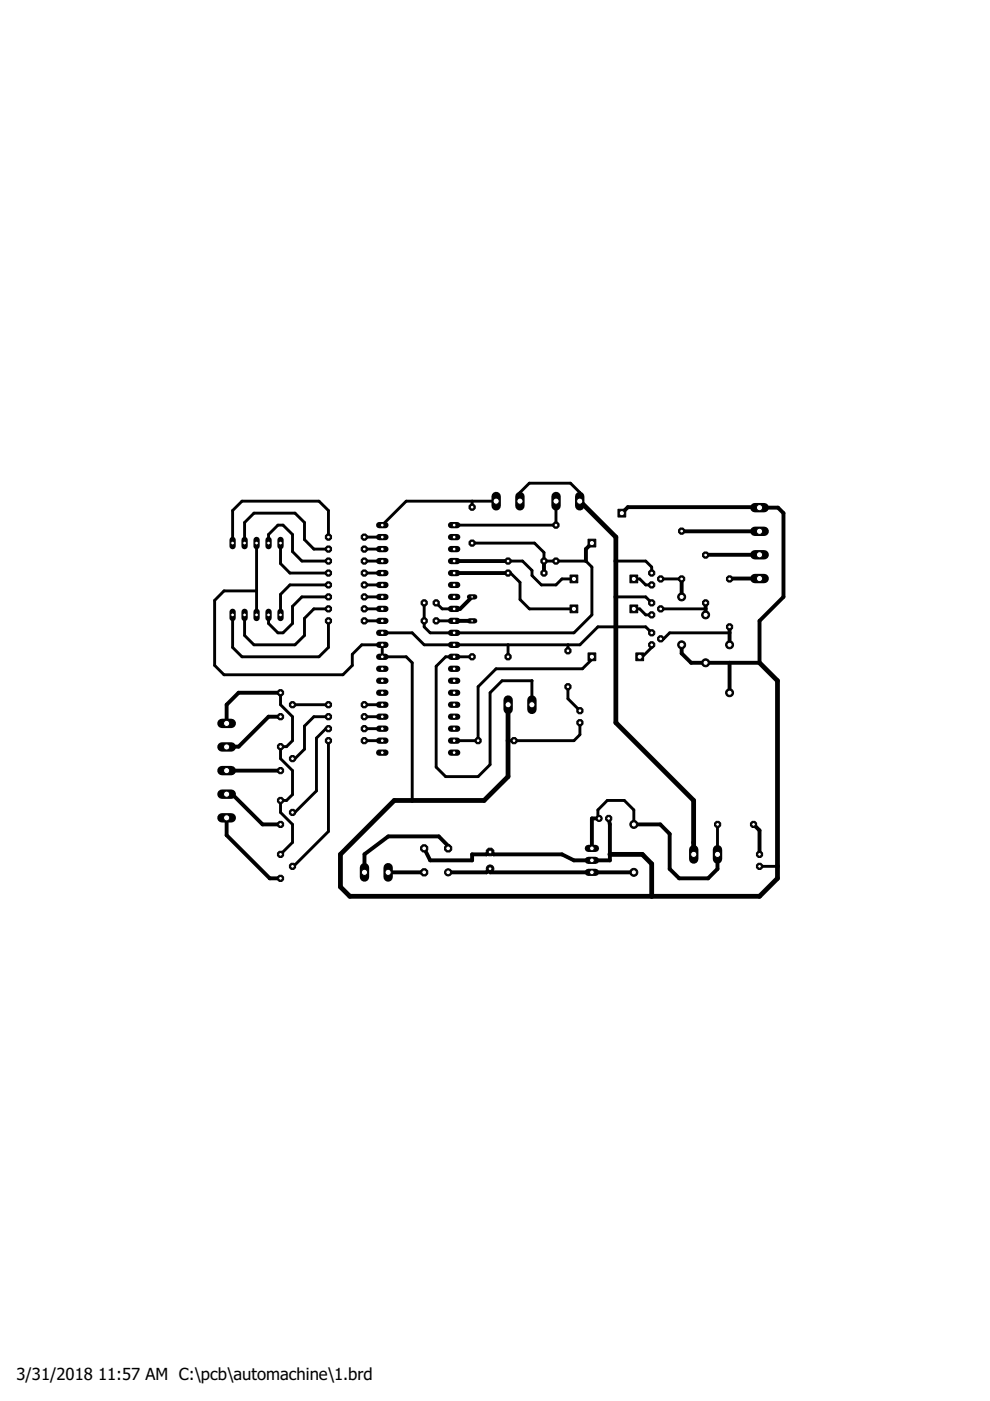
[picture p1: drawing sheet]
<svg xmlns="http://www.w3.org/2000/svg" width="210mm" height="297mm" viewBox="0 0 210 297" stroke-linecap="round" stroke-linejoin="round" font-family="sans-serif">
<defs><g id="words">
<g font-size="3.5">
<text x="3.5" y="292.5">3/31/2018</text>
<text x="20.8" y="292.5">11:57 AM C:\pcb\automachine\1.brd</text>
</g>
</g></defs>
<g fill="none" stroke="#000" stroke-width=".83">
<path d="M96.3 119h11.4M115.3 119v2.5M125.5 115.1l-1.3 1.3v2.6M144.5 112.6h16.5M160.9 107.5h-27.8l-1.3 1.3M161 107.6h4l1.1 1.2v17.8l-5.1 5v8.9h-14.5l-2-2v-1.8M161 117.6l-11.4 .1M96.3 131.6h3.8M96.3 121.5h11.4M100.1 126.6l-2.5 2.5h-1.3M144.5 122.7v3.9M149.6 127.8v2.6"/>
<path d="M154.7 132.9v3.8M161 122.7h-6.3M59.5 146.9h-8.9l-2.6 2.5v4M59.5 152h-2.6l-6.3 6.3h-2.6M154.7 140.5v6.4M48 168.5h1.3l6.4 6.3h3.8M48 173.4v3.7l9.2 9.1h2.3M48 163.4h11.5M95 179.9v-.6l-2-2h-10.7l-5 3.8v3.9M127 173.5h-1.5v6.4M129.1 173.5l.2 1.3v7.6h-7.6l-2.6-1.3h-14.4l-.8-.5-.8 .5h-3v1.3h-8.9l-1.3-2.5M134.4 174.8h5.6l2 2v7.4l2 2h6.1l2-2v-3.1"/>
<path d="M159.8 174.8l1.2 1.3v5M82.3 185h7.6M95 185h8.1l.8-.8v.8h30.5"/>
</g>
<g fill="none" stroke="#000" stroke-width=".61">
<path d="M51.9 115.1v-4.3l1.9-2h8.7l2.1 2v3.6l1.9 2h3.1M54.4 115.1v15.3M56.9 115.1v-1.8l2-2h1.1l2 2v3.6l2 2.1h5.6M59.5 115.1v4.4l2 2h8.1M69.6 113.9v-5.7l-2-1.9h-16.3l-2 1.9v6.9M77.2 119h3.8M77.2 116.4h3.8M77.2 113.9h3.8M100.1 115.1h13.2l2 2v1.9h8.9l1.3 1.2v10.2l-3.8 3.8h-30.5l-1.3-1.3v-5.1M100.1 106.3v1.2M105.2 106.3h-19.1l-5.1 5M107.7 119h3.1l2 1.9v1.1l2 2h3.1l1.2-1.3h2.6"/>
<path d="M110.2 106.3v-1.9l2-2h8.7l2.1 2-.1 1.9M117.9 106.3v5h-21.6M117.9 106.3h.1M130.6 119h6.3l1.3 1.2v1.3M160.9 107.5l.1 .1M49.3 130.4v6.9l2 2h16.3l2-2v-5.7M54.4 125.3h-6.9l-2 2v13.8l2 2h25.2l2-2v-2.4l2-2h4.3v2.6h5.1l1.3 1.2v29.2M69.6 129.1h-3.1l-1.9 2v3.6l-2.1 2h-8.7l-1.9-2v-4.3M69.6 126.6h-5.6l-2 2v3.6l-2 2h-1.1l-2-2v-1.8M69.6 124h-8.1l-2 2v4.4M77.2 126.6h3.8M77.2 129.1h3.8"/>
<path d="M77.2 124h3.8M77.2 121.5h3.8M77.2 131.6h3.8M81 134.2h6.4l2.5 2.5h33.1l3.8-3.8h10.1l1.3 1.3M92.5 127.8l1.2 1.3h2.6M92.5 131.6h3.8M100.1 139.3h-5.6l-2 2v21.3l2 2.1h6.9l2.5-2.6v-15.2l2.5-2.6h6.4M107.7 121.5h.5l2.1 2v3.6l1.9 2h9.5M107.7 136.7v2.6M120.4 136.7v1.3M125.5 139.3v.5l-2 2h-18.3l-3.8 3.8v11.4h-5.1M130.6 126.6h6.3l1.3 1.2"/>
<path d="M134.4 129.1h1.2l1.3 1.3h1.3M134.4 122.7h1.2l1.3 1.3h1.3M138.2 136.7v.6l-2 2h-.6M140.1 129.1h9.5M140.1 122.7h4.4M154.7 134.2h-12.7l-1.3 1.2h-.6M59.5 146.9v2.5l2.5 2.6v5l-1.3 1.3h-1.2v2.5l2.5 2.6v5.1l-1.3 1.2h-1.2v2.6l2.5 2.5v3.8l-2.5 2.5M62 149.4h7.6M69.6 157v19.3l-7.4 7.4h-.2M69.6 152h-3.1l-1.9 1.9v4.9l-2.1 2h-.5M69.6 154.5h-.5l-2 2v11.2l-4.6 4.6h-.5M77.2 157h3.8"/>
<path d="M77.2 154.5h3.8M77.2 152h3.8M77.2 149.4h3.8M112.8 144.4v5M112.8 144.3v.1M120.4 145.6v2.5l2.6 2.6M123 153.2v2.6l-1.3 1.2h-14M127 173.5h-.2v-1.8l2-2h3.6l2 2v3.1M152.1 174.8v6.3M152.1 174.8h.1M161 183.7h3.8"/>
</g>
<path d="M122.9 106.3l7.7 7.6v39.3l16.5 16.5v11.4M161 140.5l3.8 3.8v41.9l-3.8 3.8h-86.8l-2-2v-6.9l11.4-11.4h19l5.1-5v-15.3M129.3 181.1h6.9l2 2.1v6.8" fill="none" stroke="#000" stroke-width="1"/>
<circle cx="95" cy="185" r=".76" fill="#000" stroke="#000" stroke-width=".21"/>
<circle cx="95" cy="185" r=".51" fill="#fff" stroke="#000" stroke-width=".21"/>
<circle cx="89.9" cy="185" r=".83" fill="#000" stroke="#000" stroke-width=".21"/>
<circle cx="89.9" cy="185" r=".51" fill="#fff" stroke="#000" stroke-width=".21"/>
<circle cx="89.9" cy="179.9" r=".83" fill="#000" stroke="#000" stroke-width=".21"/>
<circle cx="89.9" cy="179.9" r=".51" fill="#fff" stroke="#000" stroke-width=".21"/>
<circle cx="95" cy="179.9" r=".83" fill="#000" stroke="#000" stroke-width=".21"/>
<circle cx="95" cy="179.9" r=".51" fill="#fff" stroke="#000" stroke-width=".21"/>
<circle cx="103.9" cy="180.6" r=".87" fill="#000" stroke="#000" stroke-width=".21"/>
<circle cx="103.9" cy="180.6" r=".4" fill="#fff" stroke="#000" stroke-width=".21"/>
<circle cx="103.9" cy="184.2" r=".8" fill="#000" stroke="#000" stroke-width=".21"/>
<circle cx="103.9" cy="184.2" r=".4" fill="#fff" stroke="#000" stroke-width=".21"/>
<circle cx="129.1" cy="173.5" r=".71" fill="#000" stroke="#000" stroke-width=".21"/>
<circle cx="129.1" cy="173.5" r=".4" fill="#fff" stroke="#000" stroke-width=".21"/>
<circle cx="127" cy="173.5" r=".66" fill="#000" stroke="#000" stroke-width=".21"/>
<circle cx="127" cy="173.5" r=".4" fill="#fff" stroke="#000" stroke-width=".21"/>
<circle cx="89.9" cy="131.6" r=".71" fill="#000" stroke="#000" stroke-width=".21"/>
<circle cx="89.9" cy="131.6" r=".4" fill="#fff" stroke="#000" stroke-width=".21"/>
<circle cx="92.5" cy="131.6" r=".71" fill="#000" stroke="#000" stroke-width=".21"/>
<circle cx="92.5" cy="131.6" r=".4" fill="#fff" stroke="#000" stroke-width=".21"/>
<circle cx="89.9" cy="127.8" r=".71" fill="#000" stroke="#000" stroke-width=".21"/>
<circle cx="89.9" cy="127.8" r=".4" fill="#fff" stroke="#000" stroke-width=".21"/>
<circle cx="92.5" cy="127.8" r=".71" fill="#000" stroke="#000" stroke-width=".21"/>
<circle cx="92.5" cy="127.8" r=".4" fill="#fff" stroke="#000" stroke-width=".21"/>
<circle cx="134.4" cy="174.8" r=".85" fill="#000" stroke="#000" stroke-width=".21"/>
<circle cx="134.4" cy="174.8" r=".55" fill="#fff" stroke="#000" stroke-width=".21"/>
<circle cx="134.4" cy="185" r=".85" fill="#000" stroke="#000" stroke-width=".21"/>
<circle cx="134.4" cy="185" r=".55" fill="#fff" stroke="#000" stroke-width=".21"/>
<path d="M49.3 129.7v1.3" fill="none" stroke="#000" stroke-width="1.3"/>
<circle cx="49.3" cy="130.4" r=".4" fill="#fff" stroke="#000" stroke-width=".21"/>
<path d="M51.9 129.7v1.3" fill="none" stroke="#000" stroke-width="1.3"/>
<circle cx="51.9" cy="130.4" r=".4" fill="#fff" stroke="#000" stroke-width=".21"/>
<path d="M54.4 129.7v1.3" fill="none" stroke="#000" stroke-width="1.3"/>
<circle cx="54.4" cy="130.4" r=".4" fill="#fff" stroke="#000" stroke-width=".21"/>
<path d="M56.9 129.7v1.3" fill="none" stroke="#000" stroke-width="1.3"/>
<circle cx="56.9" cy="130.4" r=".4" fill="#fff" stroke="#000" stroke-width=".21"/>
<path d="M59.5 129.7v1.3" fill="none" stroke="#000" stroke-width="1.3"/>
<circle cx="59.5" cy="130.4" r=".4" fill="#fff" stroke="#000" stroke-width=".21"/>
<path d="M59.5 114.5v1.3" fill="none" stroke="#000" stroke-width="1.3"/>
<circle cx="59.5" cy="115.1" r=".4" fill="#fff" stroke="#000" stroke-width=".21"/>
<path d="M56.9 114.5v1.3" fill="none" stroke="#000" stroke-width="1.3"/>
<circle cx="56.9" cy="115.1" r=".4" fill="#fff" stroke="#000" stroke-width=".21"/>
<path d="M54.4 114.5v1.3" fill="none" stroke="#000" stroke-width="1.3"/>
<circle cx="54.4" cy="115.1" r=".4" fill="#fff" stroke="#000" stroke-width=".21"/>
<path d="M51.9 114.5v1.3" fill="none" stroke="#000" stroke-width="1.3"/>
<circle cx="51.9" cy="115.1" r=".4" fill="#fff" stroke="#000" stroke-width=".21"/>
<path d="M49.3 114.5v1.3" fill="none" stroke="#000" stroke-width="1.3"/>
<circle cx="49.3" cy="115.1" r=".4" fill="#fff" stroke="#000" stroke-width=".21"/>
<circle cx="154.7" cy="136.7" r=".85" fill="#000" stroke="#000" stroke-width=".21"/>
<circle cx="154.7" cy="136.7" r=".55" fill="#fff" stroke="#000" stroke-width=".21"/>
<circle cx="154.7" cy="146.9" r=".85" fill="#000" stroke="#000" stroke-width=".21"/>
<circle cx="154.7" cy="146.9" r=".55" fill="#fff" stroke="#000" stroke-width=".21"/>
<circle cx="149.6" cy="130.4" r=".85" fill="#000" stroke="#000" stroke-width=".21"/>
<circle cx="149.6" cy="130.4" r=".55" fill="#fff" stroke="#000" stroke-width=".21"/>
<circle cx="149.6" cy="140.5" r=".85" fill="#000" stroke="#000" stroke-width=".21"/>
<circle cx="149.6" cy="140.5" r=".55" fill="#fff" stroke="#000" stroke-width=".21"/>
<circle cx="144.5" cy="126.6" r=".85" fill="#000" stroke="#000" stroke-width=".21"/>
<circle cx="144.5" cy="126.6" r=".55" fill="#fff" stroke="#000" stroke-width=".21"/>
<circle cx="144.5" cy="136.7" r=".85" fill="#000" stroke="#000" stroke-width=".21"/>
<circle cx="144.5" cy="136.7" r=".55" fill="#fff" stroke="#000" stroke-width=".21"/>
<path d="M124.7 185h1.6" fill="none" stroke="#000" stroke-width="1.5"/>
<circle cx="125.5" cy="185" r=".51" fill="#fff" stroke="#000" stroke-width=".21"/>
<path d="M124.7 182.4h1.6" fill="none" stroke="#000" stroke-width="1.5"/>
<circle cx="125.5" cy="182.4" r=".51" fill="#fff" stroke="#000" stroke-width=".21"/>
<path d="M124.7 179.9h1.6" fill="none" stroke="#000" stroke-width="1.5"/>
<circle cx="125.5" cy="179.9" r=".51" fill="#fff" stroke="#000" stroke-width=".21"/>
<path d="M95.6 159.6h1.3" fill="none" stroke="#000" stroke-width="1.3"/>
<circle cx="96.3" cy="159.6" r=".4" fill="#fff" stroke="#000" stroke-width=".21"/>
<path d="M95.6 157h1.3" fill="none" stroke="#000" stroke-width="1.3"/>
<circle cx="96.3" cy="157" r=".4" fill="#fff" stroke="#000" stroke-width=".21"/>
<path d="M95.6 154.5h1.3" fill="none" stroke="#000" stroke-width="1.3"/>
<circle cx="96.3" cy="154.5" r=".4" fill="#fff" stroke="#000" stroke-width=".21"/>
<path d="M95.6 152h1.3" fill="none" stroke="#000" stroke-width="1.3"/>
<circle cx="96.3" cy="152" r=".4" fill="#fff" stroke="#000" stroke-width=".21"/>
<path d="M95.6 149.4h1.3" fill="none" stroke="#000" stroke-width="1.3"/>
<circle cx="96.3" cy="149.4" r=".4" fill="#fff" stroke="#000" stroke-width=".21"/>
<path d="M95.6 146.9h1.3" fill="none" stroke="#000" stroke-width="1.3"/>
<circle cx="96.3" cy="146.9" r=".4" fill="#fff" stroke="#000" stroke-width=".21"/>
<path d="M95.6 144.3h1.3" fill="none" stroke="#000" stroke-width="1.3"/>
<circle cx="96.3" cy="144.3" r=".4" fill="#fff" stroke="#000" stroke-width=".21"/>
<path d="M95.6 141.8h1.3" fill="none" stroke="#000" stroke-width="1.3"/>
<circle cx="96.3" cy="141.8" r=".4" fill="#fff" stroke="#000" stroke-width=".21"/>
<path d="M95.6 139.3h1.3" fill="none" stroke="#000" stroke-width="1.3"/>
<circle cx="96.3" cy="139.3" r=".4" fill="#fff" stroke="#000" stroke-width=".21"/>
<path d="M95.6 136.7h1.3" fill="none" stroke="#000" stroke-width="1.3"/>
<circle cx="96.3" cy="136.7" r=".4" fill="#fff" stroke="#000" stroke-width=".21"/>
<path d="M95.6 134.2h1.3" fill="none" stroke="#000" stroke-width="1.3"/>
<circle cx="96.3" cy="134.2" r=".4" fill="#fff" stroke="#000" stroke-width=".21"/>
<path d="M95.6 131.6h1.3" fill="none" stroke="#000" stroke-width="1.3"/>
<circle cx="96.3" cy="131.6" r=".4" fill="#fff" stroke="#000" stroke-width=".21"/>
<path d="M95.6 129.1h1.3" fill="none" stroke="#000" stroke-width="1.3"/>
<circle cx="96.3" cy="129.1" r=".4" fill="#fff" stroke="#000" stroke-width=".21"/>
<path d="M95.6 126.6h1.3" fill="none" stroke="#000" stroke-width="1.3"/>
<circle cx="96.3" cy="126.6" r=".4" fill="#fff" stroke="#000" stroke-width=".21"/>
<path d="M95.6 124h1.3" fill="none" stroke="#000" stroke-width="1.3"/>
<circle cx="96.3" cy="124" r=".4" fill="#fff" stroke="#000" stroke-width=".21"/>
<path d="M95.6 121.5h1.3" fill="none" stroke="#000" stroke-width="1.3"/>
<circle cx="96.3" cy="121.5" r=".4" fill="#fff" stroke="#000" stroke-width=".21"/>
<path d="M95.6 119h1.3" fill="none" stroke="#000" stroke-width="1.3"/>
<circle cx="96.3" cy="119" r=".4" fill="#fff" stroke="#000" stroke-width=".21"/>
<path d="M95.6 116.4h1.3" fill="none" stroke="#000" stroke-width="1.3"/>
<circle cx="96.3" cy="116.4" r=".4" fill="#fff" stroke="#000" stroke-width=".21"/>
<path d="M95.6 113.9h1.3" fill="none" stroke="#000" stroke-width="1.3"/>
<circle cx="96.3" cy="113.9" r=".4" fill="#fff" stroke="#000" stroke-width=".21"/>
<path d="M95.6 111.3h1.3" fill="none" stroke="#000" stroke-width="1.3"/>
<circle cx="96.3" cy="111.3" r=".4" fill="#fff" stroke="#000" stroke-width=".21"/>
<path d="M80.4 111.3h1.3" fill="none" stroke="#000" stroke-width="1.3"/>
<circle cx="81" cy="111.3" r=".4" fill="#fff" stroke="#000" stroke-width=".21"/>
<path d="M80.4 113.9h1.3" fill="none" stroke="#000" stroke-width="1.3"/>
<circle cx="81" cy="113.9" r=".4" fill="#fff" stroke="#000" stroke-width=".21"/>
<path d="M80.4 116.4h1.3" fill="none" stroke="#000" stroke-width="1.3"/>
<circle cx="81" cy="116.4" r=".4" fill="#fff" stroke="#000" stroke-width=".21"/>
<path d="M80.4 119h1.3" fill="none" stroke="#000" stroke-width="1.3"/>
<circle cx="81" cy="119" r=".4" fill="#fff" stroke="#000" stroke-width=".21"/>
<path d="M80.4 121.5h1.3" fill="none" stroke="#000" stroke-width="1.3"/>
<circle cx="81" cy="121.5" r=".4" fill="#fff" stroke="#000" stroke-width=".21"/>
<path d="M80.4 124h1.3" fill="none" stroke="#000" stroke-width="1.3"/>
<circle cx="81" cy="124" r=".4" fill="#fff" stroke="#000" stroke-width=".21"/>
<path d="M80.4 126.6h1.3" fill="none" stroke="#000" stroke-width="1.3"/>
<circle cx="81" cy="126.6" r=".4" fill="#fff" stroke="#000" stroke-width=".21"/>
<path d="M80.4 129.1h1.3" fill="none" stroke="#000" stroke-width="1.3"/>
<circle cx="81" cy="129.1" r=".4" fill="#fff" stroke="#000" stroke-width=".21"/>
<path d="M80.4 131.6h1.3" fill="none" stroke="#000" stroke-width="1.3"/>
<circle cx="81" cy="131.6" r=".4" fill="#fff" stroke="#000" stroke-width=".21"/>
<path d="M80.4 134.2h1.3" fill="none" stroke="#000" stroke-width="1.3"/>
<circle cx="81" cy="134.2" r=".4" fill="#fff" stroke="#000" stroke-width=".21"/>
<path d="M80.4 136.7h1.3" fill="none" stroke="#000" stroke-width="1.3"/>
<circle cx="81" cy="136.7" r=".4" fill="#fff" stroke="#000" stroke-width=".21"/>
<path d="M80.4 139.3h1.3" fill="none" stroke="#000" stroke-width="1.3"/>
<circle cx="81" cy="139.3" r=".4" fill="#fff" stroke="#000" stroke-width=".21"/>
<path d="M80.4 141.8h1.3" fill="none" stroke="#000" stroke-width="1.3"/>
<circle cx="81" cy="141.8" r=".4" fill="#fff" stroke="#000" stroke-width=".21"/>
<path d="M80.4 144.3h1.3" fill="none" stroke="#000" stroke-width="1.3"/>
<circle cx="81" cy="144.3" r=".4" fill="#fff" stroke="#000" stroke-width=".21"/>
<path d="M80.4 146.9h1.3" fill="none" stroke="#000" stroke-width="1.3"/>
<circle cx="81" cy="146.9" r=".4" fill="#fff" stroke="#000" stroke-width=".21"/>
<path d="M80.4 149.4h1.3" fill="none" stroke="#000" stroke-width="1.3"/>
<circle cx="81" cy="149.4" r=".4" fill="#fff" stroke="#000" stroke-width=".21"/>
<path d="M80.4 152h1.3" fill="none" stroke="#000" stroke-width="1.3"/>
<circle cx="81" cy="152" r=".4" fill="#fff" stroke="#000" stroke-width=".21"/>
<path d="M80.4 154.5h1.3" fill="none" stroke="#000" stroke-width="1.3"/>
<circle cx="81" cy="154.5" r=".4" fill="#fff" stroke="#000" stroke-width=".21"/>
<path d="M80.4 157h1.3" fill="none" stroke="#000" stroke-width="1.3"/>
<circle cx="81" cy="157" r=".4" fill="#fff" stroke="#000" stroke-width=".21"/>
<path d="M80.4 159.6h1.3" fill="none" stroke="#000" stroke-width="1.3"/>
<circle cx="81" cy="159.6" r=".4" fill="#fff" stroke="#000" stroke-width=".21"/>
<circle cx="161" cy="181.1" r=".71" fill="#000" stroke="#000" stroke-width=".21"/>
<circle cx="161" cy="181.1" r=".4" fill="#fff" stroke="#000" stroke-width=".21"/>
<circle cx="161" cy="183.7" r=".71" fill="#000" stroke="#000" stroke-width=".21"/>
<circle cx="161" cy="183.7" r=".4" fill="#fff" stroke="#000" stroke-width=".21"/>
<circle cx="123" cy="150.7" r=".71" fill="#000" stroke="#000" stroke-width=".21"/>
<circle cx="123" cy="150.7" r=".4" fill="#fff" stroke="#000" stroke-width=".21"/>
<circle cx="123" cy="153.2" r=".71" fill="#000" stroke="#000" stroke-width=".21"/>
<circle cx="123" cy="153.2" r=".4" fill="#fff" stroke="#000" stroke-width=".21"/>
<path d="M99.5 126.6h1.1" fill="none" stroke="#000" stroke-width="1.1"/>
<circle cx="100.1" cy="126.6" r=".3" fill="#fff" stroke="#000" stroke-width=".21"/>
<path d="M99.5 131.6h1.1" fill="none" stroke="#000" stroke-width="1.1"/>
<circle cx="100.1" cy="131.6" r=".3" fill="#fff" stroke="#000" stroke-width=".21"/>
<circle cx="159.8" cy="174.8" r=".71" fill="#000" stroke="#000" stroke-width=".21"/>
<circle cx="159.8" cy="174.8" r=".4" fill="#fff" stroke="#000" stroke-width=".21"/>
<circle cx="152.1" cy="174.8" r=".71" fill="#000" stroke="#000" stroke-width=".21"/>
<circle cx="152.1" cy="174.8" r=".4" fill="#fff" stroke="#000" stroke-width=".21"/>
<circle cx="77.2" cy="157" r=".71" fill="#000" stroke="#000" stroke-width=".21"/>
<circle cx="77.2" cy="157" r=".4" fill="#fff" stroke="#000" stroke-width=".21"/>
<circle cx="69.6" cy="157" r=".71" fill="#000" stroke="#000" stroke-width=".21"/>
<circle cx="69.6" cy="157" r=".4" fill="#fff" stroke="#000" stroke-width=".21"/>
<circle cx="77.2" cy="154.5" r=".71" fill="#000" stroke="#000" stroke-width=".21"/>
<circle cx="77.2" cy="154.5" r=".4" fill="#fff" stroke="#000" stroke-width=".21"/>
<circle cx="69.6" cy="154.5" r=".71" fill="#000" stroke="#000" stroke-width=".21"/>
<circle cx="69.6" cy="154.5" r=".4" fill="#fff" stroke="#000" stroke-width=".21"/>
<circle cx="77.2" cy="152" r=".71" fill="#000" stroke="#000" stroke-width=".21"/>
<circle cx="77.2" cy="152" r=".4" fill="#fff" stroke="#000" stroke-width=".21"/>
<circle cx="69.6" cy="152" r=".71" fill="#000" stroke="#000" stroke-width=".21"/>
<circle cx="69.6" cy="152" r=".4" fill="#fff" stroke="#000" stroke-width=".21"/>
<circle cx="77.2" cy="149.4" r=".71" fill="#000" stroke="#000" stroke-width=".21"/>
<circle cx="77.2" cy="149.4" r=".4" fill="#fff" stroke="#000" stroke-width=".21"/>
<circle cx="69.6" cy="149.4" r=".71" fill="#000" stroke="#000" stroke-width=".21"/>
<circle cx="69.6" cy="149.4" r=".4" fill="#fff" stroke="#000" stroke-width=".21"/>
<circle cx="100.1" cy="139.3" r=".71" fill="#000" stroke="#000" stroke-width=".21"/>
<circle cx="100.1" cy="139.3" r=".4" fill="#fff" stroke="#000" stroke-width=".21"/>
<circle cx="107.7" cy="139.3" r=".71" fill="#000" stroke="#000" stroke-width=".21"/>
<circle cx="107.7" cy="139.3" r=".4" fill="#fff" stroke="#000" stroke-width=".21"/>
<circle cx="154.7" cy="132.9" r=".71" fill="#000" stroke="#000" stroke-width=".21"/>
<circle cx="154.7" cy="132.9" r=".4" fill="#fff" stroke="#000" stroke-width=".21"/>
<circle cx="154.7" cy="122.7" r=".71" fill="#000" stroke="#000" stroke-width=".21"/>
<circle cx="154.7" cy="122.7" r=".4" fill="#fff" stroke="#000" stroke-width=".21"/>
<circle cx="149.6" cy="127.8" r=".71" fill="#000" stroke="#000" stroke-width=".21"/>
<circle cx="149.6" cy="127.8" r=".4" fill="#fff" stroke="#000" stroke-width=".21"/>
<circle cx="149.6" cy="117.7" r=".71" fill="#000" stroke="#000" stroke-width=".21"/>
<circle cx="149.6" cy="117.7" r=".4" fill="#fff" stroke="#000" stroke-width=".21"/>
<circle cx="144.5" cy="122.7" r=".71" fill="#000" stroke="#000" stroke-width=".21"/>
<circle cx="144.5" cy="122.7" r=".4" fill="#fff" stroke="#000" stroke-width=".21"/>
<circle cx="144.5" cy="112.6" r=".71" fill="#000" stroke="#000" stroke-width=".21"/>
<circle cx="144.5" cy="112.6" r=".4" fill="#fff" stroke="#000" stroke-width=".21"/>
<circle cx="115.3" cy="121.5" r=".71" fill="#000" stroke="#000" stroke-width=".21"/>
<circle cx="115.3" cy="121.5" r=".4" fill="#fff" stroke="#000" stroke-width=".21"/>
<circle cx="107.7" cy="121.5" r=".71" fill="#000" stroke="#000" stroke-width=".21"/>
<circle cx="107.7" cy="121.5" r=".4" fill="#fff" stroke="#000" stroke-width=".21"/>
<circle cx="115.3" cy="119" r=".71" fill="#000" stroke="#000" stroke-width=".21"/>
<circle cx="115.3" cy="119" r=".4" fill="#fff" stroke="#000" stroke-width=".21"/>
<circle cx="107.7" cy="119" r=".71" fill="#000" stroke="#000" stroke-width=".21"/>
<circle cx="107.7" cy="119" r=".4" fill="#fff" stroke="#000" stroke-width=".21"/>
<circle cx="77.2" cy="131.6" r=".71" fill="#000" stroke="#000" stroke-width=".21"/>
<circle cx="77.2" cy="131.6" r=".4" fill="#fff" stroke="#000" stroke-width=".21"/>
<circle cx="69.6" cy="131.6" r=".71" fill="#000" stroke="#000" stroke-width=".21"/>
<circle cx="69.6" cy="131.6" r=".4" fill="#fff" stroke="#000" stroke-width=".21"/>
<circle cx="101.4" cy="157" r=".71" fill="#000" stroke="#000" stroke-width=".21"/>
<circle cx="101.4" cy="157" r=".4" fill="#fff" stroke="#000" stroke-width=".21"/>
<circle cx="109" cy="157" r=".71" fill="#000" stroke="#000" stroke-width=".21"/>
<circle cx="109" cy="157" r=".4" fill="#fff" stroke="#000" stroke-width=".21"/>
<circle cx="117.9" cy="119" r=".71" fill="#000" stroke="#000" stroke-width=".21"/>
<circle cx="117.9" cy="119" r=".4" fill="#fff" stroke="#000" stroke-width=".21"/>
<circle cx="117.9" cy="111.3" r=".71" fill="#000" stroke="#000" stroke-width=".21"/>
<circle cx="117.9" cy="111.3" r=".4" fill="#fff" stroke="#000" stroke-width=".21"/>
<circle cx="100.1" cy="115.1" r=".71" fill="#000" stroke="#000" stroke-width=".21"/>
<circle cx="100.1" cy="115.1" r=".4" fill="#fff" stroke="#000" stroke-width=".21"/>
<circle cx="100.1" cy="107.5" r=".71" fill="#000" stroke="#000" stroke-width=".21"/>
<circle cx="100.1" cy="107.5" r=".4" fill="#fff" stroke="#000" stroke-width=".21"/>
<circle cx="120.4" cy="145.6" r=".71" fill="#000" stroke="#000" stroke-width=".21"/>
<circle cx="120.4" cy="145.6" r=".4" fill="#fff" stroke="#000" stroke-width=".21"/>
<circle cx="120.4" cy="138" r=".71" fill="#000" stroke="#000" stroke-width=".21"/>
<circle cx="120.4" cy="138" r=".4" fill="#fff" stroke="#000" stroke-width=".21"/>
<circle cx="77.2" cy="129.1" r=".71" fill="#000" stroke="#000" stroke-width=".21"/>
<circle cx="77.2" cy="129.1" r=".4" fill="#fff" stroke="#000" stroke-width=".21"/>
<circle cx="69.6" cy="129.1" r=".71" fill="#000" stroke="#000" stroke-width=".21"/>
<circle cx="69.6" cy="129.1" r=".4" fill="#fff" stroke="#000" stroke-width=".21"/>
<circle cx="77.2" cy="126.6" r=".71" fill="#000" stroke="#000" stroke-width=".21"/>
<circle cx="77.2" cy="126.6" r=".4" fill="#fff" stroke="#000" stroke-width=".21"/>
<circle cx="69.6" cy="126.6" r=".71" fill="#000" stroke="#000" stroke-width=".21"/>
<circle cx="69.6" cy="126.6" r=".4" fill="#fff" stroke="#000" stroke-width=".21"/>
<circle cx="77.2" cy="124" r=".71" fill="#000" stroke="#000" stroke-width=".21"/>
<circle cx="77.2" cy="124" r=".4" fill="#fff" stroke="#000" stroke-width=".21"/>
<circle cx="69.6" cy="124" r=".71" fill="#000" stroke="#000" stroke-width=".21"/>
<circle cx="69.6" cy="124" r=".4" fill="#fff" stroke="#000" stroke-width=".21"/>
<circle cx="77.2" cy="121.5" r=".71" fill="#000" stroke="#000" stroke-width=".21"/>
<circle cx="77.2" cy="121.5" r=".4" fill="#fff" stroke="#000" stroke-width=".21"/>
<circle cx="69.6" cy="121.5" r=".71" fill="#000" stroke="#000" stroke-width=".21"/>
<circle cx="69.6" cy="121.5" r=".4" fill="#fff" stroke="#000" stroke-width=".21"/>
<circle cx="77.2" cy="119" r=".71" fill="#000" stroke="#000" stroke-width=".21"/>
<circle cx="77.2" cy="119" r=".4" fill="#fff" stroke="#000" stroke-width=".21"/>
<circle cx="69.6" cy="119" r=".71" fill="#000" stroke="#000" stroke-width=".21"/>
<circle cx="69.6" cy="119" r=".4" fill="#fff" stroke="#000" stroke-width=".21"/>
<circle cx="77.2" cy="116.4" r=".71" fill="#000" stroke="#000" stroke-width=".21"/>
<circle cx="77.2" cy="116.4" r=".4" fill="#fff" stroke="#000" stroke-width=".21"/>
<circle cx="69.6" cy="116.4" r=".71" fill="#000" stroke="#000" stroke-width=".21"/>
<circle cx="69.6" cy="116.4" r=".4" fill="#fff" stroke="#000" stroke-width=".21"/>
<circle cx="77.2" cy="113.9" r=".71" fill="#000" stroke="#000" stroke-width=".21"/>
<circle cx="77.2" cy="113.9" r=".4" fill="#fff" stroke="#000" stroke-width=".21"/>
<circle cx="69.6" cy="113.9" r=".71" fill="#000" stroke="#000" stroke-width=".21"/>
<circle cx="69.6" cy="113.9" r=".4" fill="#fff" stroke="#000" stroke-width=".21"/>
<circle cx="59.5" cy="152" r=".71" fill="#000" stroke="#000" stroke-width=".21"/>
<circle cx="59.5" cy="152" r=".4" fill="#fff" stroke="#000" stroke-width=".21"/>
<circle cx="62" cy="149.4" r=".71" fill="#000" stroke="#000" stroke-width=".21"/>
<circle cx="62" cy="149.4" r=".4" fill="#fff" stroke="#000" stroke-width=".21"/>
<circle cx="59.5" cy="146.9" r=".71" fill="#000" stroke="#000" stroke-width=".21"/>
<circle cx="59.5" cy="146.9" r=".4" fill="#fff" stroke="#000" stroke-width=".21"/>
<circle cx="59.5" cy="163.4" r=".71" fill="#000" stroke="#000" stroke-width=".21"/>
<circle cx="59.5" cy="163.4" r=".4" fill="#fff" stroke="#000" stroke-width=".21"/>
<circle cx="62" cy="160.8" r=".71" fill="#000" stroke="#000" stroke-width=".21"/>
<circle cx="62" cy="160.8" r=".4" fill="#fff" stroke="#000" stroke-width=".21"/>
<circle cx="59.5" cy="158.3" r=".71" fill="#000" stroke="#000" stroke-width=".21"/>
<circle cx="59.5" cy="158.3" r=".4" fill="#fff" stroke="#000" stroke-width=".21"/>
<circle cx="59.5" cy="174.8" r=".71" fill="#000" stroke="#000" stroke-width=".21"/>
<circle cx="59.5" cy="174.8" r=".4" fill="#fff" stroke="#000" stroke-width=".21"/>
<circle cx="62" cy="172.3" r=".71" fill="#000" stroke="#000" stroke-width=".21"/>
<circle cx="62" cy="172.3" r=".4" fill="#fff" stroke="#000" stroke-width=".21"/>
<circle cx="59.5" cy="169.7" r=".71" fill="#000" stroke="#000" stroke-width=".21"/>
<circle cx="59.5" cy="169.7" r=".4" fill="#fff" stroke="#000" stroke-width=".21"/>
<circle cx="59.5" cy="186.2" r=".71" fill="#000" stroke="#000" stroke-width=".21"/>
<circle cx="59.5" cy="186.2" r=".4" fill="#fff" stroke="#000" stroke-width=".21"/>
<circle cx="62" cy="183.7" r=".71" fill="#000" stroke="#000" stroke-width=".21"/>
<circle cx="62" cy="183.7" r=".4" fill="#fff" stroke="#000" stroke-width=".21"/>
<circle cx="59.5" cy="181.1" r=".71" fill="#000" stroke="#000" stroke-width=".21"/>
<circle cx="59.5" cy="181.1" r=".4" fill="#fff" stroke="#000" stroke-width=".21"/>
<circle cx="138.2" cy="136.7" r=".71" fill="#000" stroke="#000" stroke-width=".21"/>
<circle cx="138.2" cy="136.7" r=".4" fill="#fff" stroke="#000" stroke-width=".21"/>
<circle cx="140.1" cy="135.4" r=".71" fill="#000" stroke="#000" stroke-width=".21"/>
<circle cx="140.1" cy="135.4" r=".4" fill="#fff" stroke="#000" stroke-width=".21"/>
<circle cx="138.2" cy="134.2" r=".71" fill="#000" stroke="#000" stroke-width=".21"/>
<circle cx="138.2" cy="134.2" r=".4" fill="#fff" stroke="#000" stroke-width=".21"/>
<circle cx="138.2" cy="130.4" r=".71" fill="#000" stroke="#000" stroke-width=".21"/>
<circle cx="138.2" cy="130.4" r=".4" fill="#fff" stroke="#000" stroke-width=".21"/>
<circle cx="140.1" cy="129.1" r=".71" fill="#000" stroke="#000" stroke-width=".21"/>
<circle cx="140.1" cy="129.1" r=".4" fill="#fff" stroke="#000" stroke-width=".21"/>
<circle cx="138.2" cy="127.8" r=".71" fill="#000" stroke="#000" stroke-width=".21"/>
<circle cx="138.2" cy="127.8" r=".4" fill="#fff" stroke="#000" stroke-width=".21"/>
<circle cx="138.2" cy="124" r=".71" fill="#000" stroke="#000" stroke-width=".21"/>
<circle cx="138.2" cy="124" r=".4" fill="#fff" stroke="#000" stroke-width=".21"/>
<circle cx="140.1" cy="122.7" r=".71" fill="#000" stroke="#000" stroke-width=".21"/>
<circle cx="140.1" cy="122.7" r=".4" fill="#fff" stroke="#000" stroke-width=".21"/>
<circle cx="138.2" cy="121.5" r=".71" fill="#000" stroke="#000" stroke-width=".21"/>
<circle cx="138.2" cy="121.5" r=".4" fill="#fff" stroke="#000" stroke-width=".21"/>
<path d="M82.3 184v1.9" fill="none" stroke="#000" stroke-width="2"/>
<circle cx="82.3" cy="185" r=".66" fill="#fff" stroke="#000" stroke-width=".21"/>
<path d="M77.3 184v1.9" fill="none" stroke="#000" stroke-width="2"/>
<circle cx="77.3" cy="185" r=".66" fill="#fff" stroke="#000" stroke-width=".21"/>
<path d="M152.1 180.1v2" fill="none" stroke="#000" stroke-width="2"/>
<circle cx="152.1" cy="181.1" r=".66" fill="#fff" stroke="#000" stroke-width=".21"/>
<path d="M147.1 180.1v2" fill="none" stroke="#000" stroke-width="2"/>
<circle cx="147.1" cy="181.1" r=".66" fill="#fff" stroke="#000" stroke-width=".21"/>
<path d="M112.8 148.4v2" fill="none" stroke="#000" stroke-width="2"/>
<circle cx="112.8" cy="149.4" r=".66" fill="#fff" stroke="#000" stroke-width=".21"/>
<path d="M107.7 148.4v2" fill="none" stroke="#000" stroke-width="2"/>
<circle cx="107.7" cy="149.4" r=".66" fill="#fff" stroke="#000" stroke-width=".21"/>
<path d="M160 107.6h2" fill="none" stroke="#000" stroke-width="2"/>
<circle cx="161" cy="107.6" r=".66" fill="#fff" stroke="#000" stroke-width=".21"/>
<path d="M160 112.6h2" fill="none" stroke="#000" stroke-width="2"/>
<circle cx="161" cy="112.6" r=".66" fill="#fff" stroke="#000" stroke-width=".21"/>
<path d="M160 117.6h2" fill="none" stroke="#000" stroke-width="2"/>
<circle cx="161" cy="117.6" r=".66" fill="#fff" stroke="#000" stroke-width=".21"/>
<path d="M160 122.7h2" fill="none" stroke="#000" stroke-width="2"/>
<circle cx="161" cy="122.7" r=".66" fill="#fff" stroke="#000" stroke-width=".21"/>
<path d="M47.1 173.4h1.9" fill="none" stroke="#000" stroke-width="2"/>
<circle cx="48" cy="173.4" r=".66" fill="#fff" stroke="#000" stroke-width=".21"/>
<path d="M47.1 168.4h1.9" fill="none" stroke="#000" stroke-width="2"/>
<circle cx="48" cy="168.4" r=".66" fill="#fff" stroke="#000" stroke-width=".21"/>
<path d="M47.1 163.4h1.9" fill="none" stroke="#000" stroke-width="2"/>
<circle cx="48" cy="163.4" r=".66" fill="#fff" stroke="#000" stroke-width=".21"/>
<path d="M47.1 158.4h1.9" fill="none" stroke="#000" stroke-width="2"/>
<circle cx="48" cy="158.4" r=".66" fill="#fff" stroke="#000" stroke-width=".21"/>
<path d="M47.1 153.4h1.9" fill="none" stroke="#000" stroke-width="2"/>
<circle cx="48" cy="153.4" r=".66" fill="#fff" stroke="#000" stroke-width=".21"/>
<path d="M117.9 105.3v2" fill="none" stroke="#000" stroke-width="2"/>
<circle cx="117.9" cy="106.3" r=".66" fill="#fff" stroke="#000" stroke-width=".21"/>
<path d="M122.9 105.3v2" fill="none" stroke="#000" stroke-width="2"/>
<circle cx="122.9" cy="106.3" r=".66" fill="#fff" stroke="#000" stroke-width=".21"/>
<path d="M105.2 105.3v2" fill="none" stroke="#000" stroke-width="2"/>
<circle cx="105.2" cy="106.3" r=".66" fill="#fff" stroke="#000" stroke-width=".21"/>
<path d="M110.2 105.3v2" fill="none" stroke="#000" stroke-width="2"/>
<circle cx="110.2" cy="106.3" r=".66" fill="#fff" stroke="#000" stroke-width=".21"/>
<path d="M131 108h1.7v1.6h-1.7z" fill="#000" stroke="#000" stroke-width=".21"/>
<circle cx="131.8" cy="108.8" r=".55" fill="#fff" stroke="#000" stroke-width=".21"/>
<path d="M124.7 114.3h1.6v1.7h-1.6z" fill="#000" stroke="#000" stroke-width=".21"/>
<circle cx="125.5" cy="115.1" r=".55" fill="#fff" stroke="#000" stroke-width=".21"/>
<path d="M133.6 128.3h1.6v1.6h-1.6z" fill="#000" stroke="#000" stroke-width=".21"/>
<circle cx="134.4" cy="129.1" r=".55" fill="#fff" stroke="#000" stroke-width=".21"/>
<path d="M120.9 128.3h1.6v1.6h-1.6z" fill="#000" stroke="#000" stroke-width=".21"/>
<circle cx="121.7" cy="129.1" r=".55" fill="#fff" stroke="#000" stroke-width=".21"/>
<path d="M120.9 121.9h1.6v1.7h-1.6z" fill="#000" stroke="#000" stroke-width=".21"/>
<circle cx="121.7" cy="122.7" r=".55" fill="#fff" stroke="#000" stroke-width=".21"/>
<path d="M133.6 121.9h1.6v1.7h-1.6z" fill="#000" stroke="#000" stroke-width=".21"/>
<circle cx="134.4" cy="122.7" r=".55" fill="#fff" stroke="#000" stroke-width=".21"/>
<path d="M134.8 138.4h1.7v1.7h-1.7z" fill="#000" stroke="#000" stroke-width=".21"/>
<circle cx="135.6" cy="139.3" r=".55" fill="#fff" stroke="#000" stroke-width=".21"/>
<path d="M124.7 138.4h1.6v1.7h-1.6z" fill="#000" stroke="#000" stroke-width=".21"/>
<circle cx="125.5" cy="139.3" r=".55" fill="#fff" stroke="#000" stroke-width=".21"/>
<use href="#words"/>
</svg>
